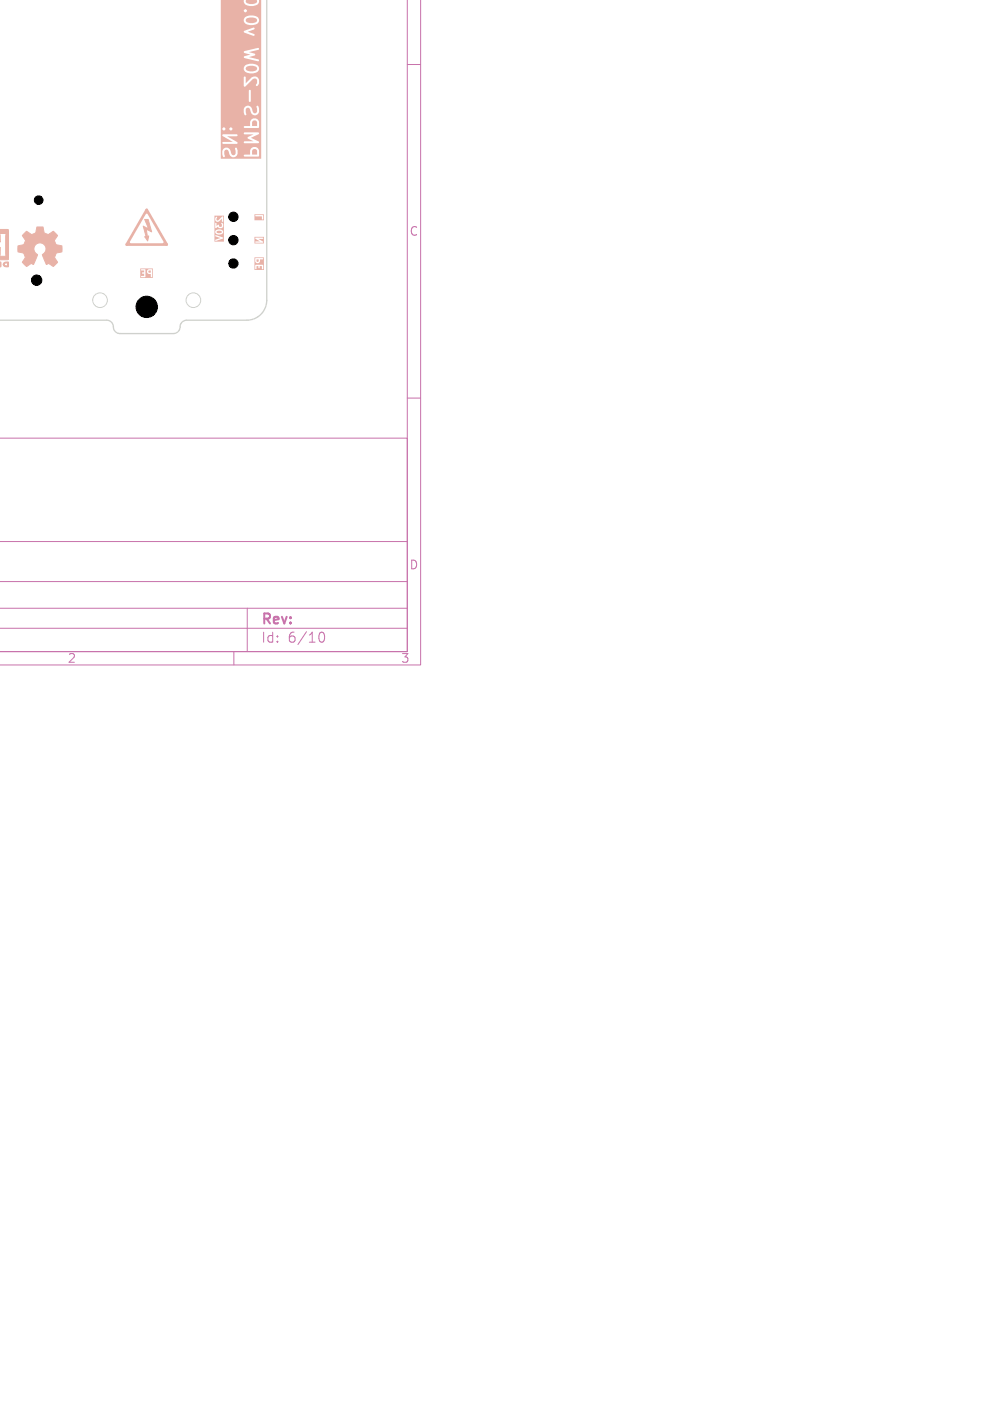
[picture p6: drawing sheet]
<svg xmlns="http://www.w3.org/2000/svg" width="148mm" height="210mm" viewBox="0 0 148 210" stroke-linecap="round" stroke-linejoin="round" font-family="sans-serif">
<defs><g id="words">
<g font-size="2.1" fill="#c872ab">
<text x="39.1" y="94">Rev:</text>
<text x="39.1" y="96.6">Id:</text>
<text x="43.2" y="96.6">6/10</text>
</g>
<g font-size="1.8" fill="#c872ab">
<text x="61.3" y="35.5">C</text>
<text x="61.3" y="85.5">D</text>
<text x="10.1" y="99.6">2</text>
<text x="60.1" y="99.6">3</text>
</g>
</g></defs>
<path d="M61.1 0v97.7h-61.2h61.2v-32h-61.1M63.1 0v99.7h-63.1M61.1 9.7h2M61.1 59.7h2M0 94.2h61.1M0 91.2h61.1M0 87.2h61.1M0 81.2h61.1M35.1 97.7v2M37.1 91.2v6.5M47.8 95.3a.55 .55 0 0 1 .4-.5h.1a.94 .94 0 0 1 0 1.5h-.1a.55 .55 0 0 1-.4-.6" fill="none" stroke="#c872ab" stroke-width=".15"/>
<g fill="#e8b2a7">
<path d="M38.2 35.5h1.4v1h-1.4v-.8l.8 .5h-.7v.2h1.1l.1-.1-.8-.5h.7v-.2h-1l-.2 .1z"/>
<path d="M37.9 22.5l.2-.2a.38 .38 0 0 1 .5 .3v.6h-.8z"/>
<path d="M37.9 18.2l.2-.2a.38 .38 0 0 1 .5 .3v.6h-.8z"/>
<path d="M36.9 10.1a1.21 1.21 0 0 1 1.7 .1v.1a1.13 1.13 0 0 1-1.7 0z"/>
<path d="M37 2.8a1.24 1.24 0 0 1 1.6 .2v.1a1.13 1.13 0 0 1-1.7 0z"/>
<path d="M36.9 0l1.5-.1 .2 .3a1.13 1.13 0 0 1-1.7 0z"/>
<path d="M33.1 -.1h6.1v23.9h-6.1v-1.1h.2l.1 .8a.15 .15 0 0 0 .2 .1 .15 .15 0 0 0 .1-.2l-.1-.7 .3-.3 .3 .2 .3 .7 .4 .3h.3l.3-.3h1.1l.1 .2h2l.1-.1v-.9l-.2-.3-.2-.2h-.4l-.4 .3-.1 .2v.7h-.8l-.1 .1h-1.1l.1-.7-.1-.4a.15 .15 0 0 0-.2-.1 .15 .15 0 0 0-.1 .2l.1 .7-.2 .3-.4-.2-.2-.7-.4-.3-.5 .1-.3 .5h-.2v-2.4h.2l1.6 1h-1.4a.15 .15 0 0 0-.2 .1 .15 .15 0 0 0 .2 .2h2l.1-.3-1.6-.9h1.5a.15 .15 0 0 0 .1-.1 .15 .15 0 0 0-.1-.2h-2l-.2 .2h-.2v-.3h3.5l.1 .1h1.3l-.9 .5 .1 .2 .8 .4h-1.3a.15 .15 0 0 0-.1 .1 .15 .15 0 0 0 .1 .2h2.1v-.3l-1.2-.5 1.2-.6v-.2l-2.1-.1-.1 .2h-3.5v-.7h.2l.2 .3 .3-.3h.6l.2 .3 .3-.2-.2-.3-.3 .2h-.6l-.2-.2-.3 .2h-.2v-.3h3.5l.1 .2h2l.2-.2-.1-.8-.1-.2-.4-.2-.5 .1-.3 .3v.7h-.8l-.1 .1h-3.5v-2.6h3.5l.1 .8a.15 .15 0 0 0 .1 .1 .15 .15 0 0 0 .1-.2v-.7l.1-.2 .2-.1 .2 .2 .4 .9 .3 .1 .5-.1 .2-.4-.1-.9a.15 .15 0 0 0-.2 0 .15 .15 0 0 0 0 .1l.1 .7-.3 .3-.3-.1-.3-.8-.4-.3-.5 .2-.2 .4h-3.5v-2.8h4.2v1.6a.15 .15 0 0 0 .2 .1 .15 .15 0 0 0 .1-.2v-1.5a.15 .15 0 0 0-.2-.1 .15 .15 0 0 0-.1 .1h-4.2v-2h3.5v1.3l.1 .1 1.2-1.2h.4l.3 .2v.4l-.2 .2a.15 .15 0 0 0 0 .3 .15 .15 0 0 0 .2 0l.2-.4 .1-.5-.3-.4-.3-.1-.5 .1-.9 .9v-.9a.15 .15 0 0 0-.2-.1 .15 .15 0 0 0-.1 .1h-3.5v-1.4h3.5v.2l.2 .4 .6 .2h.5l.5-.1 .3-.3 .2-.4-.2-.3-.3-.2-.9-.1-.7 .2-.2 .4h-3.5v-2.4h3.5v.1l.9 .3-.9 .2v.2v.1l2.1 .5a.15 .15 0 0 0 .1-.1 .15 .15 0 0 0-.1-.2l-1.4-.3 .9-.3 .1-.1-.1-.2-.9-.2 1.4-.3a.15 .15 0 0 0 .1-.2 .15 .15 0 0 0-.1-.1l-2 .5-.1 .1h-3.5v-3.1h3.5v.2l1.4 .5a.15 .15 0 0 0 .2-.1 .15 .15 0 0 0-.1-.2l-1-.3 1-.4a.15 .15 0 0 0 .1-.2 .15 .15 0 0 0-.2-.1l-1.4 .6h-3.5v-1.8h3.5v.3l.2 .3 .7 .3 .9-.1 .3-.3 .2-.3-.1-.2-.2-.3-.7-.3-.9 .1-.3 .2-.1 .3h-3.5v-1.3h3.5l.2 .3 .2-.3-.2-.2-.2 .2h-3.5v-1.5h3.5v.2l.2 .4 .6 .2h.5l.7-.2 .2-.4v-.3l-2.1-.1-.1 .2h-3.5z"/>
<path d="M38.2 32.1h1.4v.9h-1.4v-.7l.1 .1h1v.5l.2-.1-.1-.5h-1.2z"/>
<path d="M22.3 40.6h.3v.3l-.3-.1z"/>
<path d="M21 40.2h1.9v1.5h-1.9v-1.3l.2 .2h.4v.2l-.3 .1 .1 .1h.2v.4h-.4v.1h.6v-.9h.2l.2 .4 .4 .1v.4h.2v-1.1h-.5l-.3 .2h-.2v-.2h-.8z"/>
<path d="M32.5 34.7a.53 .53 0 0 1 .8 .1 .5 .5 0 0 1-.8-.1z"/>
<path d="M32.2 32.3h1.4v3.9h-1.4v-.9l.9 .4-.8 .2v.2l1.2-.4-1.1-.4h-.2v-.6h.1l.1 .3 .3 .2 .5-.1 .3-.3-.2-.3-.3-.1h-.5l-.3 .3v-1.2h.1v.7l.4-.2 .2 .2h.3l.3-.3v-.3l-.2-.2-.1 .1 .1 .4-.1 .1h-.3l-.1-.3-.3 .2v-.5l-.3 .1v-.8h.1v.4l.3 .2 .3-.1 .4-.4v.4l.1 .1 .1-.8h-.2l-.6 .5-.1 .1-.1-.2v-.4h-.1l-.2 .2z"/>
<path d="M38.5 38.9h.3l-.1 .3h-.2z"/>
<path d="M38.2 38.6h1.4v1.9h-1.4v-.7h.1v.6l.2-.1v-.4h.2l.1 .3 .1-.1v-.2h.4v.4h.2l-.1-.6h-1l-.2 .1v-1h.1v.5l.4 .2 .2-.2 .1-.4h.4l.1-.2h-1.1l-.2 .1z"/>
</g>
<g fill="#e8b2a7" stroke="#e8b2a7" stroke-width=".15">
<path d="M.6 39.4a.39 .39 0 0 1 .3-.2 .39 .39 0 0 1 .4 .3v.5a.59 .59 0 0 1-.8-.3l.6 .2v-.5l-.3 .1-.2 .2h-.1z"/>
<path d="M-.1 39.3a.17 .17 0 0 1 .3 0 .17 .17 0 0 1-.1 .2v.3a.15 .15 0 0 1 0 .2 .15 .15 0 0 1-.2 0z"/>
<path d="M-.1 34.4v.7v-.7l1.4 .1-.1 4.4h-1.3l.1-1.8-.1 1.3h1.1l-.1-.3v-2.1v-.8l.1-.2h-1.1l.1 1v.3l-.1-1.3v3.4z"/>
<path d="M21.7 32.9h.5l.5 1.9-.8-.5 .2 1.3 .2-.2-.2 .7-.4-.6 .3 .1-.5-1.7 .8 .4z"/>
<path d="M3.7 34.9l.1-.1a.24 .24 0 0 1 .2-.1 .24 .24 0 0 1 .3 .1l.4 .4 .7-.3 .1-.9h1l.1 .9 .6 .3 .6-.4a.24 .24 0 0 1 .2-.1 .24 .24 0 0 1 .2 .2l.2 .1a.28 .28 0 0 1 .2 .3 .28 .28 0 0 1-.1 .3 .65 .65 0 0 0-.3 .6 .65 .65 0 0 0 .5 .5l.2 .1a.34 .34 0 0 1 .4 .1 .34 .34 0 0 1 0 .4v.1a.29 .29 0 0 1 0 .3 .29 .29 0 0 1-.3 .1 .71 .71 0 0 0-.7 .5 .71 .71 0 0 0 .2 .8 .25 .25 0 0 1 .1 .2 .25 .25 0 0 1-.2 .3l-.1 .1a.31 .31 0 0 1-.3 .2 .31 .31 0 0 1-.3-.2 .58 .58 0 0 0-.7-.1l-.5-1.1a.25 .25 0 0 1-.2-.2 .25 .25 0 0 1 .2-.2 .92 .92 0 0 0 .1-1.4 .92 .92 0 0 0-1.4 .2 .92 .92 0 0 0 .4 1.3l-.6 1.5a.55 .55 0 0 0-.7 .1h-.1a.22 .22 0 0 1-.3 .1 .22 .22 0 0 1-.1-.2l-.2-.1a.34 .34 0 0 1-.3-.3 .34 .34 0 0 1 .3-.4 .67 .67 0 0 0-.5-1l-.1-.1a.24 .24 0 0 1-.3-.1 .24 .24 0 0 1 0-.3v-.2a.29 .29 0 0 1 0-.3 .29 .29 0 0 1 .3-.1 .65 .65 0 0 0 .7-.3 .65 .65 0 0 0 0-.7l-.1-.2a.29 .29 0 0 1-.3-.3 .29 .29 0 0 1 .3-.2z"/>
</g>
<path d="M22 31.5l3 5.2h-6z" fill="none" stroke="#e8b2a7" stroke-width=".4"/>
<path d="M19.3 36.2l.2 .4M21.9 31.9h.2M22.1 34.4l-.2 .1M22.3 34.1l-.2 .2M24.7 36.2l-.2 .4" fill="none" stroke="#e8b2a7" stroke-width=".2"/>
<path d="M22.3 35.4l-.5 .1" fill="none" stroke="#e8b2a7" stroke-width=".15"/>
<path d="M40 0v45a3 3 0 0 1-3 3h-9a1.16 1.16 0 0 0-1.1 1.3l-.3 .5-.5 .2h-8.1a1.16 1.16 0 0 1-1.1-1.3l-.3-.5-.6-.2h-16.1" fill="none" stroke="#d0d2cd" stroke-width=".2"/>
<g fill="none" stroke="#d0d2cd" stroke-width=".15">
<circle cx="15" cy="45" r="1.1"/>
<circle cx="29" cy="45" r="1.1"/>
</g>
<g fill="#000" stroke="#000" stroke-width=".15">
<circle cx="5.8" cy="30" r=".65"/>
<circle cx="35" cy="32.5" r=".7"/>
<circle cx="35" cy="39.5" r=".7"/>
<circle cx="35" cy="36" r=".7"/>
<circle cx="5.5" cy="42" r=".77"/>
<circle cx="22" cy="46" r="1.6"/>
</g>
<use href="#words"/>
</svg>
